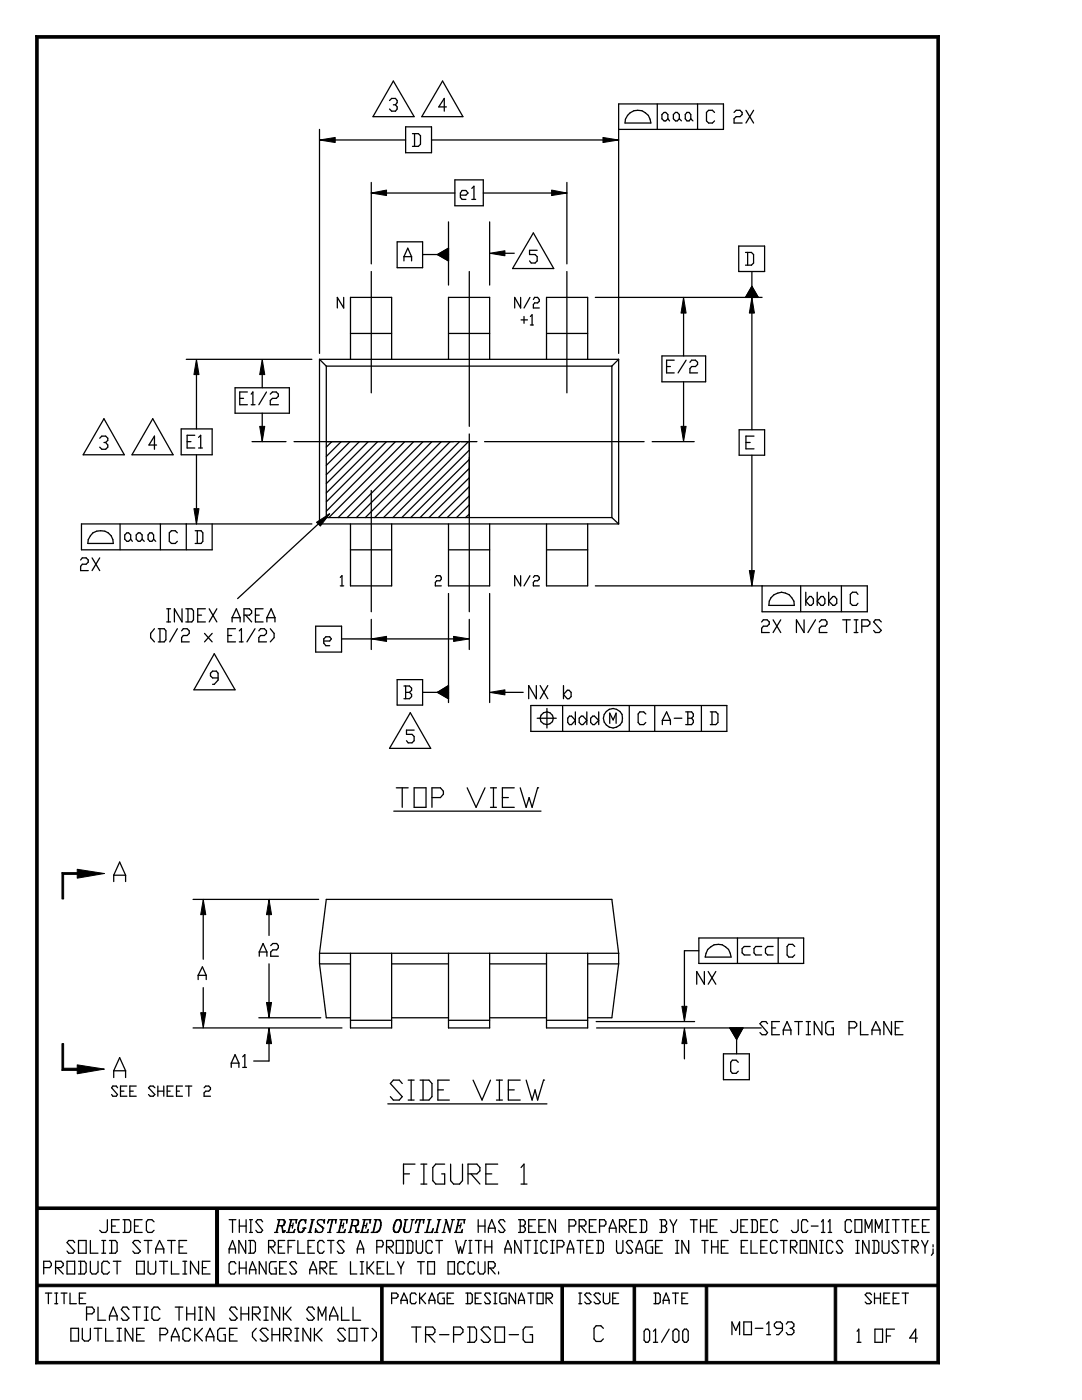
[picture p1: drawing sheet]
<svg xmlns="http://www.w3.org/2000/svg" width="216mm" height="279mm" viewBox="0 0 216 279" stroke-linecap="round" stroke-linejoin="round" font-family="sans-serif">
<g fill="none" stroke="#000" stroke-width=".25">
<path d="M78.5 16.2l4.1 7.1h-8.2zM88.3 16.2l4.1 7.1h-8.2zM63.8 27.9h17.1M63.8 25.8v44.7M74.1 36.4v16.3M74.1 38.5h16.7M77.7 20.1l.4-.5h.8l.3 .5v.4l-.3 .4M78.5 20.9h.4M78.9 20.9l.3 .4v.5l-.3 .4h-.8l-.4-.4M80.9 25.3h5.2v5.2h-5.2zM82.3 26.7h1.2l.4 .4v1.7l-.4 .4h-1.2M82.7 26.7v2.5"/>
<path d="M86.1 27.9h37.3M89.1 21.3h-1.6l1.1-1.7v2.6M90.8 35.9h5.6v5.2h-5.6zM91.9 38.9h1.1l.4-.4-.4-.5h-.8l-.3 .5v.9l.3 .4h.8M94.1 39.8h.8M94.1 37.6l.5-.4v2.6M96.4 38.5h16.7M113.1 36.4v16.3M123.4 25.8h21v-5.1h-21v49.8M125.2 23a2.58 2.58 0 0 1 2.9-.9 2.58 2.58 0 0 1 1.8 2.5h-5.2l.1-.8zM131.1 20.7v5.1M132.1 22.9l.4-.5h.3l.5 .5v.8l-.5 .4h-.3l-.4-.4z"/>
<path d="M133.3 23.7l.3 .4M134.8 22.4h.3l.5 .5v.8l-.5 .4h-.3l-.4-.4v-.8zM135.6 23.7l.4 .4M137.1 22.4h.4l.3 .5v.8l-.3 .4h-.4l-.4-.4v-.8zM137.8 23.7l.5 .4M139.2 20.7v5.1M142.6 22.4l-.4-.4h-.8l-.4 .4v1.7l.4 .5h.8l.4-.5M146.5 22.4l.4-.4h.8l.4 .4v.5l-.4 .4h-.8l-.4 .4v.9h1.6M148.8 22l1.6 2.6M150.4 22l-1.6 2.6M68.6 59.4v2.1l-1.3-2.1v2.1M74.1 54.2v24.2"/>
<path d="M79.2 48.3h5.1v5.1h-5.1zM80.6 51.2v.9M80.6 51.2l.8-1.7 .7 1.7M80.6 51.2h1.5M82.1 51.2v.9M84.3 50.8h5.2M89.5 44.3v12.6M89.5 49.5l-2.2 1.3 2.2 1.3M93.6 54.2v30.9M97.7 44.3v12.6M99.7 50.5h2.9M103.9 59.4v2.1l-1.2-2.1v2.1"/>
<path d="M105.7 59.4l-1.1 2.1M106.4 59.8l.3-.4h.6l.3 .4v.3l-.3 .4h-.6l-.3 .3v.7h1.2M106.4 46.5l4.1 7.1h-8.2zM107.2 50h-1.5v.8h1.1l.4 .4v.9l-.4 .4h-.8l-.3-.4M113.1 54.2v24.2M118.8 59.4h33.3M147.4 49.1h5.2v5.1h-5.2zM148.8 59.4l1.2-2.2 1.3 2.2M148.8 50.4h1.1l.5 .4v1.7l-.5 .4h-1.1M149.2 50.4v2.5M150 54.2v31.6M37.2 71.7h25"/>
<path d="M39.2 74.8v10.8M46.9 77.4h10.8v5.1h-10.8zM47.8 79.5h.8M49.4 78.2h-1.6v2.6h1.6M50.1 78.7l.4-.5v2.6M52.3 74.8v2.6M53.2 78.2l-1.6 2.6M53.9 78.7l.5-.5h.7l.4 .5v.4l-.4 .4h-.7l-.5 .4v.9h1.6M63.8 71.7h59.6M63.8 71.7v32.9M63.8 71.7l1.3 1.4M65.1 73.1h57"/>
<path d="M65.1 73.1v30.2M69.9 71.7v-12.3h8.2v12.3M69.9 66.5h8.2M89.5 71.7v-12.3h8.2v12.3M89.5 66.5h8.2M104 63.8h1.2M104.6 63.2v1.3M105.8 63.2l.4-.4v2.1M105.8 64.9h.6M109.1 71.7v-12.3h8.2v12.3M109.1 66.5h8.2M122.1 73.1v30.2"/>
<path d="M123.4 71.7v32.9M123.4 71.7l-1.3 1.4M132.1 71h8.7v5.2h-8.7zM133 73.2h.8M134.5 71.9h-1.5v2.5h1.5M136.4 62.5v8.5M136.4 76.2v8.9M136.9 71.9l-1.6 2.5M137.7 72.3l.3-.4h.8l.4 .4v.4l-.4 .5h-.8l-.3 .4v.8h1.5M19.9 87.5l.4-.5h.8l.4 .5v.4l-.4 .4M20.7 83.6l4.1 7.2h-8.2zM20.7 88.3h.4"/>
<path d="M21.1 88.3l.4 .5v.4l-.4 .5h-.8l-.4-.5M30.5 83.6l4 7.2h-8.2zM31.2 88.8h-1.5l1.1-1.8v2.7M36.2 85.6h6.1v5.2h-6.1zM37.3 88.1h.8M38.9 86.9h-1.6v2.5h1.6M39.2 90.8v13.8M39.6 89.4h.8M39.6 87.3l.4-.4v2.5M50.1 80.8h.8M50.3 88.1h6.8M52.3 82.5v5.6"/>
<path d="M58.7 88.1h36.5M66.2 88.1l-1.1 1.1M68.1 88.1l-3 3M69.8 88.1l-4.7 4.8M71.7 88.1l-6.6 6.6M73.5 88.1l-8.4 8.4M74.1 97.9v24.2M75.4 88.1l-10.3 10.3M77.1 88.1l-12 12.1M78.9 88.1l-13.8 13.9M80.8 88.1l-15.2 15.2M82.5 88.1l-15 15.2"/>
<path d="M84.4 88.1l-15.1 15.2M86.2 88.1l-15.1 15.2M88.1 88.1l-15.2 15.2M89.8 88.1l-15 15.2M91.7 88.1l-15.2 15.2M93.5 88.1l-15.1 15.2M93.6 89.8l-13.4 13.5M93.6 91.7l-11.6 11.6M93.6 93.5l-9.8 9.8M93.6 95.3l-8 8M93.6 97.1l-6.1 6.2M93.6 99l-4.4 4.3"/>
<path d="M93.6 86.6v35.5M96.7 88.1h31.8M130.1 88.1h8.4M147.5 85.8h5.1v5h-5.1zM148.8 88.3h.9M150 90.8v26.1M150.5 87h-1.7v2.6h1.7M16.1 111.8l.3-.5h.8l.4 .5v.4l-.4 .4h-.8l-.3 .4v.9h1.5M18.4 111.3l1.5 2.6M18.5 106.3a2.56 2.56 0 0 1 2.7-.2 2.56 2.56 0 0 1 1.4 2.4h-5.1l.1-.8zM19.9 111.3l-1.5 2.6M24 104.6v5.1"/>
<path d="M25.3 106.3h.4l.4 .5v.8l-.4 .4h-.4l-.4-.4v-.8zM26.1 107.6l.3 .4M27.6 106.3h.3l.5 .5v.8l-.5 .4h-.3l-.4-.4v-.8zM28.4 107.6l.4 .4M29.9 106.3h.4l.3 .5v.8l-.3 .4h-.4l-.4-.4v-.8zM30.6 107.6l.5 .4M32 104.6v5.1M35.4 106.3l-.4-.4h-.8l-.4 .4v1.7l.4 .5h.8l.4-.5M37.2 104.6v5.1M38.9 105.9h1.2l.4 .4v1.7l-.4 .5h-1.2M39.4 105.9v2.6M42.3 104.6v5.1h-26v-5.1h45.9"/>
<path d="M63.8 104.6h59.6M65.1 103.3h57M65.1 103.3l-1.3 1.3M65.6 102.6l-18.2 16.9M67.9 116.9h.7M67.9 115.2l.3-.3v2M69.9 104.6v12.3h8.2v-12.3M69.9 109.7h8.2M86.9 115.2l.2-.3h.7l.3 .3v.4l-.3 .3h-.7l-.2 .3v.7h1.2M89.5 104.6v12.3h8.2v-12.3M89.5 109.7h8.2M89.5 118.4v21.8"/>
<path d="M93.6 100.8l-2.5 2.5M93.6 102.6l-.7 .7M97.7 118.4v21.8M103.9 114.9v2l-1.2-2v2M105.7 114.9l-1.1 2M106.4 115.2l.3-.3h.6l.3 .3v.4l-.3 .3h-.6l-.3 .3v.7h1.2M109.1 104.6v12.3h8.2v-12.3M109.1 109.7h8.2M118.8 116.9h54.3v5.2h-21v-5.2M122.1 103.3l1.3 1.3M153.8 119.3a2.58 2.58 0 0 1 2.9-.9 2.58 2.58 0 0 1 1.8 2.4h-5.1l.1-.8zM159.8 116.9v5.2"/>
<path d="M160.8 118.2v2.6M161.5 119h.4l.4 .5v.9l-.4 .4h-.4l-.7-.8zM163.1 118.2v2.6M163.8 119h.5l.3 .5v.9l-.3 .4h-.5l-.7-.8zM165.4 118.2v2.6M166.2 119h.3l.5 .5v.9l-.5 .4h-.3l-.8-.8zM167.9 116.9v5.2M171.2 118.6l-.3-.4h-.8l-.4 .4v1.8l.4 .4h.8l.3-.4M30.8 125.5l-.7 .9v.9l.7 .8M31.6 125.5h1.2l.3 .4v1.8l-.3 .4h-1.2M31.9 125.5v2.6M33.3 121.5h.7"/>
<path d="M33.3 124.1h.7M33.6 121.5v2.6M35.4 125.5l-1.5 2.6M36.2 125.9l.4-.4h.7l.5 .4v.5l-.5 .4h-.7l-.4 .5v.8h1.6M36.3 121.5v2.6l-1.5-2.6v2.6M37.1 121.5h1.2l.3 .4v1.8l-.3 .4h-1.2M37.5 121.5v2.6M39.5 122.8h.7M40.8 126.4l1.5 1.7M41 121.5h-1.5v2.6h1.5M41.7 121.5l1.6 2.6M42.3 126.4l-1.5 1.7"/>
<path d="M42.8 130.5l4.1 7.2h-8.2zM43.3 121.5l-1.6 2.6M43.5 135.3h-1.1l-.4-.4v-.5l.4-.5h.8l.3 .5v1.3l-.7 .9h-.4M45.5 126.8h.7M46.3 123.3v.8M46.3 123.3l.9-1.8 .7 1.8M46.3 123.3h1.6M47 125.5h-1.5v2.6h1.5M47.8 128.1h.7M47.8 125.9l.4-.4v2.6M47.9 123.3v.8M48.7 122.8h1.1l.4-.5v-.4l-.4-.4h-1.1v2.6"/>
<path d="M49 122.8l1.2 1.3M50.9 125.5l-1.6 2.6M51 122.8h.7M51.6 125.9l.4-.4h.7l.5 .4v.5l-.5 .4h-.7l-.4 .5v.8h1.6M52.5 121.5h-1.5v2.6h1.5M53.3 123.3v.8M53.3 123.3h1.6M53.3 123.3l.8-1.8 .8 1.8M53.9 125.5l.8 .9v.9l-.8 .8M54.9 123.3v.8M63 125h5.2v5.1h-5.2zM64.6 127.9h1.2l.3-.4-.3-.4h-.8l-.4 .4v.9l.4 .5h.8"/>
<path d="M68.2 127.5h22.3M74.1 123.6v6M79.2 135.6h5.1v5.1h-5.1zM80.6 136.9h1.1l.4 .4v.5l-.4 .4M80.9 138.2h.8M80.9 136.9v2.5M81.7 138.2l.4 .4v.4l-.4 .4h-1.1M84.3 138.2h5.2M89.5 136.8l-2.2 1.4 2.2 1.2M93.6 123.6v6M100.8 138.2h3.6M107 136.8v2.6l-1.5-2.6v2.6"/>
<path d="M107.8 136.8l1.5 2.6M109.3 136.8l-1.5 2.6M112.4 136.8v2.6M113.2 137.8h.3l.5 .4v.8l-.5 .4h-.3l-.8-.8zM152 124.1l.3-.4h.8l.4 .4v.4l-.4 .5h-.8l-.3 .4v.8h1.5M154.3 123.7l1.5 2.5M155.8 123.7l-1.5 2.5M160.4 123.7v2.5l-1.5-2.5v2.5M162.7 123.7l-1.5 2.5M163.5 124.1l.4-.4h.8l.3 .4v.4l-.3 .5h-.8l-.4 .4v.8h1.5M168.1 123.7h1.6M168.9 123.7v2.5"/>
<path d="M170.4 123.7h.8M170.4 126.2h.8M170.9 123.7v2.5M172 125h1.1l.5-.5v-.4l-.5-.4h-1.1v2.5M175.9 124.1l-.5-.4h-.7l-.4 .4 1.6 1.7-.5 .4h-.7l-.4-.4M79.1 157.2h2.3M80.3 157.2v3.9M81.9 142.2l4 7.2h-8.2zM82.6 157.2h2.4v3.9h-2.4zM82.6 145.7h-1.5v.9h1.1l.4 .4v.8l-.4 .5h-.8l-.3-.5M86.2 159.2h1.7l.6-.7v-.6l-.6-.7h-1.7v3.9M93.2 157.2l1.8 3.9 1.8-3.9"/>
<path d="M97.9 157.2h1.2M98.5 157.2v3.9M100.2 159.2h1.2M102.6 157.2h-2.4v3.9h2.4M103.8 157.2l1.2 3.9 .6-1.9 .6 1.9 1.1-3.9M105.9 140.8h39.1v5.2h-39.1zM107.2 143.3h3.8M107.3 157.2h.1M109.1 141.4v3.9M112.3 140.8v5.2M113.6 142.9h.4l.8 .9-.8 .8h-.4l-.3-.4v-.9zM114.8 142.1v2.5"/>
<path d="M116 142.9h.3l.8 .9-.8 .8h-.3l-.4-.4v-.9zM117.1 142.1v2.5M118.3 142.9h.3l.9 .9-.9 .8h-.3l-.4-.4v-.9zM119.5 142.1v2.5M121.7 144.4v-2.1l.6 1.4 .6-1.4v2.1M125.6 140.8v5.2M128.9 142.5l-.5-.4h-.7l-.4 .4v1.7l.4 .4h.7l.5-.4M130.6 140.8v5.2M132.2 143.8v.8M132.2 143.8l.8-1.7 .8 1.7M132.2 143.8h1.6M133.8 143.8v.8"/>
<path d="M134.5 143.3h1.6M136.8 142.1h1.2l.3 .4v.4l-.3 .4M137.2 143.3h.8M137.2 142.1v2.5M138 143.3l.3 .5v.4l-.3 .4h-1.2M140 140.8v5.2M141.7 142.1h1.1l.5 .4v1.7l-.5 .4h-1.1M142.1 142.1v2.5M22.7 174.7v1.2M22.7 174.7l1.2-2.7 1.2 2.7M22.7 174.7h2.4M25.1 174.7v1.2"/>
<path d="M38.5 179.5h25.1M78.6 161.9h29.3M97.9 161.1h1.2M39.5 194.6v.9M39.5 194.6l.9-1.6 .7 1.6M39.5 194.6h1.6M40.6 182.5v8.9M40.6 197.1v5M41.1 194.6v.9M51.7 190v.8M51.7 190l.8-1.7 .8 1.7M51.7 190h1.6"/>
<path d="M53.3 190v.8M53.7 182.5v4.2M53.7 192.4v10.7M54 188.7l.4-.4h.8l.3 .4v.4l-.3 .5h-.8l-.4 .4v.8h1.5M63.8 190.2h59.6M63.8 190.2l1.3-10.7h57l1.3 10.7M63.8 192.4l1.3 10.7h4.8M63.8 192.4h6.1M63.8 190.2v2.2M69.9 190.2v14.9h8.2v-14.9M78.1 192.4h11.4M89.5 190.2v14.9h8.2v-14.9"/>
<path d="M97.7 192.4h11.4M109.1 190.2v14.9h8.2v-14.9M117.3 192.4h6.1M123.4 192.4l-1.3 10.7h-4.8M123.4 190.2v2.2M139.4 187.2h21v5.1h-21zM139.4 189.7h-2.8v11.1M140.5 193.9v2.5l-1.5-2.5v2.5M141.2 189.5a2.58 2.58 0 0 1 2.9-.9 2.58 2.58 0 0 1 1.8 2.4h-5.2zM141.3 193.9l1.5 2.5M142.8 193.9l-1.5 2.5M147.2 187.2v5.1"/>
<path d="M149.7 188.9h-1.2l-.4 .4v.9l.4 .4h1.2M152 188.9h-1.2l-.3 .4v.9l.3 .4h1.2M154.3 188.9h-1.1l-.5 .4v.9l.5 .4h1.1M155.3 187.2v5.1M158.6 188.9l-.4-.4h-.8l-.3 .4v1.7l.3 .4h.8l.4-.4M22.7 213.7v1.4M22.7 213.7l1.2-2.6 1.2 2.6M22.7 213.7h2.4M23.5 217.1l-.3-.4h-.7l-.2 .4 1.2 1.3-.3 .4h-.7l-.2-.4M24 217.8h.7M25.1 213.7v1.4M25.3 216.7h-1.3v2.1h1.3"/>
<path d="M25.9 217.8h.7M27.2 216.7h-1.3v2.1h1.3M30.9 217.1l-.3-.4h-.6l-.4 .4 1.3 1.3-.3 .4h-.6l-.4-.4M31.5 217.8h1.2M31.5 216.7v2.1M32.7 216.7v2.1M33.4 217.8h.6M34.5 216.7h-1.1v2.1h1.1M35.2 217.8h.6M36.4 216.7h-1.2v2.1h1.2M37 216.7h1.3M37.7 216.7v2.1"/>
<path d="M38.5 205.1h29.7M40.7 217.1l.4-.4h.6l.3 .4v.3l-.3 .4h-.6l-.4 .3v.7h1.3M46.1 212.2v.8M46.1 212.2l.8-1.7 .8 1.7M46.1 212.2h1.6M47.7 212.2v.8M48.4 210.9l.5-.4v2.5M48.4 213h.8M51.6 203.1h12.4M53.7 208.3v3.5h-3.1M69.9 203.6h8.2M78.1 203.1h11.4"/>
<path d="M80.3 216.2l-.6-.6h-1.2l-.6 .6 2.4 2.7-.6 .6h-1.2l-.6-.6M81.4 219.5h1.2M81.4 215.6h1.2M82 215.6v3.9M83.8 215.6h1.8l.6 .6v2.7l-.6 .6h-1.8M84.4 215.6v3.9M87.4 217.5h1.1M89.5 203.6h8.2M89.7 215.6h-2.3v3.9h2.3M94.4 215.6l1.8 3.9 1.7-3.9M97.7 203.1h11.4M99.1 219.5h1.1"/>
<path d="M99.1 215.6h1.1M99.7 215.6v3.9M101.4 217.5h1.2M103.8 215.6h-2.4v3.9h2.4M105 215.6l1.2 3.9 .6-2 .5 2 1.2-3.9M108.5 215.6h.1M109.1 203.6h8.2M119 203.9h19.6M119 205.1h32.9M136.6 208.3v3M144.4 210.3h5.1v5.2h-5.1zM145.6 205.1l1.4 2.3 1.3-2.3"/>
<path d="M147 205.1v5.2M147.3 212l-.4-.4h-.8l-.3 .4v1.8l.3 .4h.8l.4-.4M153.2 204.3l-.4-.4h-.7l-.5 .4 1.6 1.8-.4 .4h-.7l-.5-.4M154 205.1h.8M155.5 203.9h-1.5v2.6h1.5M156.3 205.6v.9M156.3 205.6l.8-1.7 .7 1.7M156.3 205.6h1.5M157.8 205.6v.9M158.6 203.9h1.5M159.3 203.9v2.6M160.9 206.5h.8"/>
<path d="M160.9 203.9h.8M161.3 203.9v2.6M164 203.9v2.6l-1.5-2.6v2.6M166.3 203.9h-1.1l-.4 .4v1.8l.4 .4h1.1v-1.4h-.4M169.4 205.1h1.1l.4-.4v-.4l-.4-.4h-1.1v2.6M171.7 203.9v2.6h1.5M174 205.6v.9M174 205.6h1.6M174 205.6l.8-1.7 .8 1.7M175.6 205.6v.9M177.9 203.9v2.6l-1.5-2.6v2.6M178.6 205.1h.8"/>
<path d="M180.2 203.9h-1.6v2.6h1.6M77.4 220.3h31.7M80.5 234.3h1.2M82.8 232.3h-2.3v4M84 232.3h1.2M84 236.3h1.2M84.6 232.3v4M88.7 232.3h-1.7l-.6 .7v2.6l.6 .7h1.7v-2h-.6M89.9 232.3v3.3l.6 .7h1.2l.6-.7v-3.3M93.4 234.3h1.8l.6-.6v-.7l-.6-.7h-1.8v4M94 234.3l1.8 2M96.9 234.3h1.2"/>
<path d="M99.3 232.3h-2.4v4h2.4M104 236.3h1.2M104 233l.6-.7v4M8.7 253h1.2l.3-.4v-.5l-.3-.4h-1.2v2.6M9.1 258.1h1.2M9.7 258.1v2.1M10.9 258.1h.6M11.1 253h1.1l.4-.4v-.5l-.4-.4h-1.1v2.6M11.3 258.1v2.1M11.4 253l1.2 1.3M12.2 258.1h1.2M12.8 258.1v2.1"/>
<path d="M13.4 251.7h1.5v2.6h-1.5zM14 258.1v2.1h1.2M14.9 248l-.3-.4h-.9l-.3 .4 1.5 1.7-.3 .4h-.9l-.3-.4M15.7 247.6h1.5v2.5h-1.5zM15.7 251.7h1.1l.4 .4v1.7l-.4 .5h-1.1M15.8 259.1h.7M16.1 251.7v2.6M17.1 258.1h-1.3v2.1h1.3M18 247.6v2.5h1.6M18 251.7v2.1l.4 .5h.7l.5-.5v-2.1M20.3 250.1h.8M20.3 247.6h.8"/>
<path d="M20.7 247.6v2.5M21.4 243.4v2.1l-.3 .5h-.8l-.4-.5M21.8 247.6h1.2l.4 .4v1.7l-.4 .4h-1.2M21.8 252.1l-.4-.4h-.7l-.4 .4v1.7l.4 .5h.7l.4-.5M22.3 244.7h.7M22.3 247.6v2.5M22.6 251.7h1.5M23.4 251.7v2.6M23.8 243.4h-1.5v2.6h1.5M24.6 243.4h1.1l.4 .4v1.7l-.4 .5h-1.1M24.9 243.4v2.6M26.8 244.7h.8"/>
<path d="M27.3 251.7h1.5v2.6h-1.5zM28 248l-.4-.4h-.8l-.3 .4 1.5 1.7-.4 .4h-.8l-.3-.4M28.4 243.4h-1.6v2.6h1.6M28.8 247.6h1.5M29.5 251.7v2.1l.5 .5h.7l.4-.5v-2.1M29.5 247.6v2.5M30.7 243.8l-.4-.4h-.8l-.3 .4v1.7l.3 .5h.8l.4-.5M31.1 249.3h1.6M31.1 249.3v.8M31.1 249.3l.7-1.7 .9 1.7M31.8 251.7h1.6M32.7 249.3v.8"/>
<path d="M32.7 251.7v2.6M33.4 247.6h1.6M34.2 251.7v2.6h1.5M34.2 247.6v2.5M35.7 248.8h.8M36.5 254.3h.8M36.5 251.7h.8M36.9 251.7v2.6M37.3 247.6h-1.6v2.5h1.6M39.6 251.7v2.6l-1.6-2.6v2.6M40.4 253h.7M41.9 251.7h-1.5v2.6h1.5"/>
<path d="M45.7 249.3v.8M45.7 249.3l.7-1.7 .6 1.7M45.7 249.3h1.3M45.7 243.4h1.4M46.4 243.4v2.6M47 249.3v.8M47.1 252.2l-.4-.4h-.6l-.4 .4v1.6l.4 .5h.6l.4-.5M47.8 243.4v2.6M47.8 251.8v2.5M47.8 244.7h1.3M47.8 253.1h1.3M49 247.6v2.5l-1.3-2.5v2.5"/>
<path d="M49.1 243.4v2.6M49.1 251.8v2.5M49.6 247.6h1l.4 .4v1.7l-.4 .4h-1M49.8 243.4h.6M49.8 246h.6M49.8 253.4v.9M49.8 253.4l.6-1.6 .7 1.6M49.8 253.4h1.3M50 247.6v2.5M50 243.4v2.6M51.1 253.4v.9M52.4 243.8l-.3-.4h-.7l-.3 .4 1.3 1.7-.3 .5h-.7l-.3-.5"/>
<path d="M53.1 251.8v2.5l-1.4-2.5v2.5M53.6 248.8h.9l.4-.4v-.4l-.4-.4h-.9v2.5M53.9 248.8l1 1.3M54.8 246h.7M55.1 251.8h-1l-.3 .4v1.6l.3 .5h1v-1.2h-.3M55.4 243.4h1.1M55.5 244.6h.1M55.5 244.6h.9M55.5 248.8h.7M55.7 243.4l-.6 2.6M55.8 253.1h.7M55.8 243.4l-.6 2.6"/>
<path d="M56 244.6l.3 .3M56.3 244.9l.1 1 .2 .1 .1-.3M56.3 244.9l.3 1 .1-.2M56.4 244.6h.1M56.5 243.4l.2 .1 .2 .5-.3 .5-.2 .1M56.5 243.4a.74 .74 0 0 1-.1 1.2M56.7 245.6h.1M56.7 245.7h.1M56.7 245.6v.1M56.8 247.6h-1.3v2.5h1.3M57.1 246h1.5l.2-.6-.3 .6M57.1 251.8h-1.3v2.5h1.3"/>
<path d="M57.5 248.8h.7M57.7 243.4h1.5l-.1 .7v-.7M57.8 244.6h.6M58.1 243.4l-.6 2.6M58.2 243.4l-.6 2.6M58.5 246h.1M58.5 244.1l-.2 1M58.8 247.6h-1.3v2.5M59.1 243.4h.1M59.2 252.2l-.4-.4h-.6l-.4 .4 1.4 1.6-.4 .5h-.6l-.4-.5M59.4 247.6v2.5h1.4M59.9 246h.1"/>
<path d="M59.9 246h.2M60.3 243.4a1.8 1.8 0 0 0-.8 2.3l.4 .3M60.3 243.4h.3l.3 .3M60.3 243.4a2.19 2.19 0 0 0-.6 2.5l.2 .1M60.4 245.1h.6M60.7 245.1h.1M60.7 245.1l-.6 .9M60.8 245.1h.1M60.8 245.1l-.2 .5-.5 .4M61 243.4v.7l-.1-.4zM61.5 248.8h.6M61.5 246h.6"/>
<path d="M61.8 253.4h1.4M61.8 253.4v.9M61.8 253.4l.7-1.6 .7 1.6M62.1 243.4h.6M62.3 243.4l-.6 2.6M62.5 243.4l-.6 2.6M62.7 247.6h-1.2v2.5h1.2M63 245.2l.2 .5h-.2l-.1 .3zM63.2 245.7h.1M63.2 253.4v.9M63.3 244l.1 .3 1 .8M63.3 244l1 .9 .1 .2"/>
<path d="M63.8 253.1h1.1l.3-.5v-.4l-.3-.4h-1.1v2.5M64.2 253.1l1 1.2M64.4 245.1h.1M64.4 245.1a.64 .64 0 0 1-.5 .9l-.7-.1v-.2M64.6 243.7a.71 .71 0 0 0-.7-.3 .71 .71 0 0 0-.6 .6M64.7 248l-.4-.4h-.5l-.4 .4v1.7l.4 .4h.5l.4-.4M64.8 243.4l-.1 .7-.1-.4zM65.4 247.6h1.2M65.4 246h.6M65.7 243.4l-.3 .7 .2-.7h1.5l-.1 .7v-.7M65.9 253.1h.6M66 247.6v2.5"/>
<path d="M66.3 243.4l-.6 2.6M66.4 243.4l-.6 2.6M67 243.4h.1M67.2 246h1.5l.2-.6-.3 .6M67.2 251.8h-1.3v2.5h1.3M67.8 243.4h1.5l-.1 .7v-.7M67.9 244.6h.6M68.2 243.4l-.6 2.6M68.6 246h.1M68.6 244.1l-.2 1M68.7 248l-.4-.4h-.7l-.3 .4 1.4 1.7-.4 .4h-.7l-.3-.4M69.2 243.4h.1"/>
<path d="M69.5 246h.7M69.9 251.8v2.5h1.3M70.1 243.4h1M70.2 244.6h.1M70.2 244.6h.8M70.4 243.4l-.6 2.6M70.7 244.6l.3 .3M71 244.9v1l.4 .1 .1-.3M71 244.9l.1 .8 .2 .2 .2-.2M71 244.6h.1M71.1 243.4l.4 .1v.3a.64 .64 0 0 1-.5 .8M71.1 243.4l.3 .1 .1 .3a.67 .67 0 0 1-.5 .8"/>
<path d="M71.3 249.3h1.3M71.3 249.3v.8M71.3 249.3l.6-1.7 .7 1.7M71.5 245.6h.1M71.5 245.7h.1M71.5 245.6v.1M71.9 246h1.4l.2-.6-.3 .6M71.9 254.3h.7M71.9 251.8h.7M72.2 251.8v2.5M72.4 243.4h1.5l-.1 .7v-.7M72.6 249.3v.8"/>
<path d="M72.6 244.6h.6M72.7 243.4l-.6 2.6M72.8 243.4l-.6 2.6M73.2 246h.1M73.2 253.1h.4M73.2 251.8v2.5M73.2 244.1l-.2 1M73.6 253.1l1 1.2M73.8 243.4h.1M74.1 246h.1M74.1 246h.9M74.6 251.8l-1 1.3"/>
<path d="M74.7 243.4h.9M75 246h.1M75 243.4l-.6 2.6M75.1 243.4l-.6 2.6M75.2 248.8h1l.3-.4v-.4l-.3-.4h-1v2.5M75.3 253.1h.6M75.6 243.4l.3 .1a2.06 2.06 0 0 1-.5 2.4l-.4 .1M75.6 243.4a1.7 1.7 0 0 1-.6 2.6M76.6 251.8h-1.3v2.5h1.3M77.1 248.8h1l.4-.4v-.4l-.4-.4h-1v2.5M77.3 251.8v2.5h1.4M77.5 248.8l1 1.3"/>
<path d="M78.1 259.1h1l.3-.4v-.3l-.3-.3h-1v2.1M78.9 246h.1M78.9 246h.3M79.1 247.6h1.3v2.5h-1.3zM79.3 251.8l.7 1.3M79.4 243.4a1.51 1.51 0 0 0-.9 1.6 .71 .71 0 0 0 .4 1M79.4 243.4h.3M79.4 243.4a1.93 1.93 0 0 0-.7 2.3l.2 .3M79.7 243.4h.1M79.7 243.4a1.1 1.1 0 0 1 .1 1.5 1.19 1.19 0 0 1-.6 1.1M79.7 243.4a1.21 1.21 0 0 1 .1 1.8l-.3 .7-.3 .1M80 253.1v1.2"/>
<path d="M80 259.5v.7M80 259.5l.6-1.4 .7 1.4M80 259.5h1.3M80.6 251.8l-.6 1.3M80.7 243.4h.7M80.9 246h.1M80.9 243.4l-.4 1.8v.4l.4 .4M81 243.4a4 4 0 0 0-.2 2.5l.1 .1M81.1 247.6h.9l.4 .4v1.7l-.4 .4h-.9M81.3 259.5v.7M81.4 247.6v2.5M82 243.4h.6"/>
<path d="M82.3 243.4h.1M82.3 243.4l-.3 1.8a.76 .76 0 0 1-1.1 .8M82.9 246h.7M83.1 247.6v2.1l.3 .4h.6l.3-.4v-2.1M83.1 258.4l-.3-.3h-.7l-.2 .3v1.4l.2 .4h.7l.3-.4M83.2 243.4l-.3 .7 .2-.7h1.5l-.1 .7v-.7M83.3 251.8h1.4M83.7 259.1h.3M83.7 258.1v2.1M83.8 243.4l-.6 2.6M83.9 243.4l-.6 2.6M84 251.8v2.5"/>
<path d="M84 259.1l.9 1.1M84.5 243.4h.1M84.8 246h1.5l.1-.8-.3 .8M84.9 258.1l-.9 1M85.3 243.4h.7M85.3 251.8h1.4v2.5h-1.4zM85.6 259.5h1.2M85.6 259.5v.7M85.6 259.5l.6-1.4 .6 1.4M85.7 243.4l-.6 2.6M85.8 243.4l-.6 2.6M86.1 246h.1"/>
<path d="M86.3 248l-.3-.4h-.7l-.3 .4v1.7l.3 .4h.7l.3-.4M86.7 246h.7M86.8 259.5v.7M87 247.6h1.3M87.3 243.4h.7M87.6 247.6v2.5M87.6 243.4l-.6 2.6M87.7 243.4l-.6 2.6M88.2 246h.6M88.6 258.1h-.9l-.3 .3v1.4l.3 .4h.9v-1.1h-.3M88.8 243.4h.3M89.1 243.4l-.6 2.6"/>
<path d="M89.1 243.4l.6 2.2M89.2 259.1h.7M89.4 251.8h1.3v2.5h-1.3zM90.1 243.4h.6M90.3 243.4l-.6 2.6-.6-2.2M90.5 258.1h-1.3v2.1h1.3M90.7 246h1.4l.2-.6-.3 .6M90.9 247.6l.6 2.5 .4-1.3 .3 1.3 .7-2.5M91.3 243.4h1.4l-.1 .7v-.7M91.4 244.6h.5M91.5 243.4l-.6 2.6M91.6 243.4l-.6 2.6"/>
<path d="M92 246h.1M92 244.1l-.2 1M92.6 243.4h.1M92.7 252.2l-.3-.4h-.7l-.3 .4v1.6l.3 .5h.7l.3-.5M92.9 247.6h.1M93 258.1h.9l.3 .3v1.4l-.3 .4h-.9M93.3 258.1v2.1M93.6 250.1h.5M93.6 247.6h.5M93.8 247.6v2.5M94.7 252.2l-.3-.4h-.7l-.3 .4v1.6l.3 .5h.7l.3-.5M94.8 247.6h1.3"/>
<path d="M94.8 259.1h.6M95.4 251.8v2l.4 .5h.6l.4-.5v-2M95.4 244.7h1.4M95.4 243.4v2.6M95.5 247.6v2.5M96 258.1h-1.2v2.1h1.2M96.8 248.8h1.3M96.8 243.4v2.6M96.8 247.6v2.5M97.5 245.1v.9M97.5 253.1h1l.3-.5v-.4l-.3-.4h-1v2.5M97.5 245.1l.6-1.7 .7 1.7"/>
<path d="M97.5 245.1h1.3M97.8 253.1l1 1.2M97.9 258.4l-.3-.3h-.7l-.2 .3 1.2 1.4-.3 .4h-.7l-.2-.4M98.1 247.6v2.5M98.6 258.1h.5M98.8 245.1v.9M98.8 258.1v2.1M99.5 253.8v.5M100.8 249.3h1.2M100.8 249.3v.8M100.8 249.3l.5-1.7 .7 1.7M100.8 243.8l-.4-.4h-.6l-.3 .4 1.3 1.7-.4 .5h-.6l-.3-.5"/>
<path d="M101 258.1h-.9l-.4 .3v1.4l.4 .4h.9v-1.1h-.3M102 249.3v.8M102.9 258.1v2.1l-1.3-2.1v2.1M103.5 243.4h1l.3 .4v.5l-.3 .4M103.5 259.5h1.1M103.5 259.5v.7M103.5 259.5l.6-1.4 .5 1.4M103.8 244.7h.7M103.8 243.4v2.6M104 247.6v2.5l-1.3-2.5v2.5M104.5 244.7l.3 .4v.4l-.3 .5h-1M104.6 247.6h1.3"/>
<path d="M104.6 259.5v.7M105.3 247.6v2.5M105.3 258.1h1.2M105.5 244.7h.7M105.9 258.1v2.1M106.6 250.1h.7M106.6 247.6h.7M106.8 243.4h-1.3v2.6h1.3M106.9 247.6v2.5M107.2 258.1h1.2v2.1h-1.2zM107.5 244.7h.7M108.9 243.4h-1.4v2.6h1.4"/>
<path d="M109 259.1h.9l.3-.4v-.3l-.3-.3h-.9v2.1M109.2 248l-.3-.4h-.6l-.4 .4v1.7l.4 .4h.6l.3-.4M109.3 259.1l.9 1.1M109.9 250.1h.7M109.9 247.6h.7M110.2 247.6v2.5M110.8 243.4v2.6l-1.2-2.6v2.6M111.2 248.8h1l.3-.4v-.4l-.3-.4h-1v2.5M113.2 249.3h1.3M113.2 249.3v.8M113.2 249.3l.6-1.7 .7 1.7M113.5 244.7h1.1l.3-.4v-.5l-.3-.4h-1.1v2.6"/>
<path d="M114.5 249.3v.8M115.1 247.6h1.3M115.5 258.1h.6M115.6 244.7h1l.3-.4v-.5l-.3-.4h-1v2.6M115.7 258.1v2.1M115.8 247.6v2.5M115.9 244.7l1 1.3M117.1 248.8h.7M117.6 244.7h.7M117.9 258.4l-.3-.3h-.6l-.3 .3 1.2 1.4-.3 .4h-.6l-.3-.4M118.4 247.6h-1.3v2.5h1.3M119 243.4h-1.4v2.6h1.4"/>
<path d="M119 247.6h1.1l.3 .4v1.7l-.3 .4h-1.1M119.4 247.6v2.5M119.6 244.7h1l.3-.4v-.5l-.3-.4h-1v2.6M119.8 258.4l-.3-.3h-.6l-.4 .3 1.3 1.4-.3 .4h-.6l-.4-.4M120.4 258.1v1.7l.3 .4h.6l.4-.4v-1.7M121.6 245.1h1.3M121.6 245.1v.9M121.6 245.1l.7-1.7 .6 1.7M122.3 259.1h.6M122.9 245.1v.9M123 247.6v2.1l.3 .4h.7l.3-.4v-2.1M123.4 258.1h-1.1v2.1h1.1"/>
<path d="M123.6 244.7h1l.4-.4v-.5l-.4-.4h-1v2.6M124 244.7l1 1.3M125.6 244.7h.7M126.2 248l-.3-.4h-.6l-.3 .4 1.2 1.7-.3 .4h-.6l-.3-.4M126.9 249.3h1.3M126.9 249.3v.8M126.9 249.3l.7-1.7 .6 1.7M127 243.4h-1.4v2.6h1.4M127.7 243.4h1l.3 .4v1.7l-.3 .5h-1M128 243.4v2.6M128.2 249.3v.8M130.2 247.6h-1l-.3 .4v1.7l.3 .4h1v-1.3h-.3"/>
<path d="M130.5 258.1h.9l.3 .3v1.4l-.3 .4h-.9M130.8 248.8h.7M130.8 258.1v2.1M131.7 243.4h1l.3 .4v.5l-.3 .4M132 244.7h.7M132 243.4v2.6M132.2 247.6h-1.4v2.5h1.4M132.3 259.5h1.2M132.3 259.5v.7M132.3 259.5l.6-1.4 .6 1.4M132.7 244.7l.3 .4v.4l-.3 .5h-1M133.5 259.5v.7"/>
<path d="M133.7 243.4l.7 1.3M134.2 258.1h1.2M134.4 244.7v1.3M134.8 250.1h.7M134.8 247.6h.7M134.8 258.1v2.1M135 243.4l-.6 1.3M135.1 247.6v2.5M136.1 259.1h.6M137.2 258.1h-1.1v2.1h1.1M137.4 247.6v2.5l-1.3-2.5v2.5M137.8 243.4h1.3"/>
<path d="M138.4 243.4v2.6M139.8 244.7h1.3M139.8 243.4v2.6M140 247.6h1.3M140.6 247.6v2.5M141.1 243.4v2.6M141.7 244.7h.7M142 248.8h1.3M142 247.6v2.5M143.1 243.4h-1.4v2.6h1.4M143.3 247.6v2.5M143.9 248.8h.7"/>
<path d="M145.3 247.6h-1.4v2.5h1.4M147.2 243.4v2.1l-.4 .5h-.7l-.3-.5M147.8 244.7h.7M147.9 248.8h.6M149.2 247.6h-1.3v2.5h1.3M149.2 243.4h-1.4v2.6h1.4M149.9 247.6v2.5h1.2M149.9 243.4h.9l.3 .4v1.7l-.3 .5h-.9M150.1 243.4v2.6M151.8 248.8h.7M151.8 244.7h.7M153.1 247.6h-1.3v2.5h1.3"/>
<path d="M153.2 243.4h-1.4v2.6h1.4M155.1 248l-.3-.4h-.7l-.3 .4v1.7l.3 .4h.7l.3-.4M155.2 243.8l-.3-.4h-.7l-.4 .4v1.7l.4 .5h.7l.3-.5M155.7 247.6h1.4M156.4 247.6v2.5M157.7 248.8h1l.3-.4v-.4l-.3-.4h-1v2.5M158 248.8l1 1.3M159.3 243.4v2.1l-.4 .5h-.7l-.3-.5M159.7 247.6h1.3v2.5h-1.3zM161.2 243.8l-.3-.4h-.7l-.3 .4v1.7l.3 .5h.7l.3-.5M161.9 244.7h1.3M162.9 247.6v2.5l-1.3-2.5v2.5"/>
<path d="M163.6 250.1h.7M163.6 247.6h.7M163.9 247.6v2.5M163.9 246h.7M163.9 243.8l.4-.4v2.6M165.3 246h.6M165.3 243.8l.3-.4v2.6M166.2 248l-.3-.4h-.7l-.3 .4v1.7l.3 .4h.7l.3-.4M168.1 248l-.3-.4h-.6l-.3 .4 1.2 1.7-.3 .4h-.6l-.3-.4M169.9 243.8l-.2-.4h-.7l-.3 .4v1.7l.3 .5h.7l.2-.5M170.6 243.4h1.4v2.6h-1.4zM170.8 250.1h.6"/>
<path d="M170.8 247.6h.6M171.1 247.6v2.5M172.6 246v-2.6l.7 1.7 .7-1.7v2.6M173.4 247.6v2.5l-1.3-2.5v2.5M173.9 258.4l-.3-.3h-.6l-.4 .3 1.3 1.4-.3 .4h-.6l-.4-.4M174.1 247.6h.9l.3 .4v1.7l-.3 .4h-.9M174.4 247.6v2.5M174.5 259.1h1.2M174.5 258.1v2.1M174.7 246v-2.6l.6 1.7 .7-1.7v2.6M175.7 258.1v2.1M176 247.6v2.1l.4 .4h.6l.4-.4v-2.1"/>
<path d="M176.4 259.1h.6M176.7 243.4h.7M176.7 246h.7M177 243.4v2.6M177.5 258.1h-1.1v2.1h1.1M178.1 243.4h1.3M178.2 259.1h.6M178.7 243.4v2.6M179.3 248l-.3-.4h-.7l-.3 .4 1.3 1.7-.3 .4h-.7l-.3-.4M179.4 258.1h-1.2v2.1h1.2M179.9 247.6h1.4M180 243.4h1.4"/>
<path d="M180 258.1h1.3M180.6 247.6v2.5M180.7 243.4v2.6M180.7 258.1v2.1M181.9 248.8h1l.3-.4v-.4l-.3-.4h-1v2.5M182 244.7h.7M182.3 248.8l.9 1.3M183.4 243.4h-1.4v2.6h1.4M183.9 247.6l.7 1.2M184.1 244.7h.6M184.6 248.8v1.3M185.2 247.6l-.6 1.2"/>
<path d="M185.4 243.4h-1.3v2.6h1.3M186.2 248.4v.4M186.2 249.3v.8l-.4 .4M10.9 260.2h.6M14.1 265.1h1.6v2.5h-1.6zM16.4 265.1v2.1l.4 .4h.8l.4-.4v-2.1M17.3 262.2h1.1l.4-.4v-.4l-.4-.5h-1.1v2.6M18.8 265.1h1.5M19.6 260.9v2.6h1.5M19.6 265.1v2.5M21.1 265.1v2.5h1.5M21.8 262.6v.9"/>
<path d="M21.8 262.6l.8-1.7 .8 1.7M21.8 262.6h1.6M23.4 262.6v.9M23.4 265.1h.8M23.4 267.6h.8M23.8 265.1v2.5M25.7 261.4l-.4-.5h-.7l-.4 .5 1.5 1.7-.4 .4h-.7l-.4-.4M26.5 260.9h1.5M26.5 265.1v2.5l-1.5-2.5v2.5M27.3 266.4h.7M27.3 260.9v2.6M28.8 265.1h-1.5v2.5h1.5"/>
<path d="M28.8 260.9h.7M28.8 263.5h.7M29.2 260.9v2.6M31.9 266.4h1.1l.4-.5v-.4l-.4-.4h-1.1v2.5M31.9 261.4l-.4-.5h-.8l-.4 .5v1.7l.4 .4h.8l.4-.4M34.2 266.8v.8M34.2 266.8l.8-1.7 .7 1.7M34.2 266.8h1.5M35 260.9h1.5M35.7 260.9v2.6M35.7 266.8v.8M37.3 262.2h1.6"/>
<path d="M37.3 260.9v2.6M38 265.5l-.3-.4h-.8l-.4 .4v1.7l.4 .4h.8l.3-.4M38.9 266.4h.3M38.9 260.9v2.6M38.9 265.1v2.5M39.2 266.4l1.2 1.2M39.6 260.9h.8M39.6 263.5h.8M40 260.9v2.6M40.4 265.1l-1.2 1.3M41.1 266.8v.8M41.1 266.8h1.6"/>
<path d="M41.1 266.8l.8-1.7 .8 1.7M42.7 260.9v2.6l-1.6-2.6v2.6M42.7 266.8v.8M45 265.1h-1.1l-.5 .4v1.7l.5 .4h1.1v-1.2h-.4M45.8 266.4h.8M47.3 261.4l-.4-.5h-.8l-.3 .5 1.5 1.7-.4 .4h-.8l-.3-.4M47.3 265.1h-1.5v2.5h1.5M48.1 262.2h1.5M48.1 260.9v2.6M49.6 260.9v2.6M50.4 262.2h1.2l.3-.4v-.4l-.3-.5h-1.2v2.6M50.8 262.2l1.1 1.3"/>
<path d="M51.1 265.1l-.7 .8v.9l.7 .8M52.7 260.9h.8M52.7 263.5h.8M53.1 260.9v2.6M53.5 265.5l-.4-.4h-.8l-.4 .4 1.6 1.7-.4 .4h-.8l-.4-.4M54.3 266.4h1.5M54.3 265.1v2.5M55.8 260.9v2.6l-1.5-2.6v2.6M55.8 265.1v2.5M56.6 266.4h1.1l.4-.5v-.4l-.4-.4h-1.1v2.5M56.6 262.2h.4M56.6 260.9v2.6"/>
<path d="M57 262.2l1.1 1.3M57 266.4l1.1 1.2M58.1 260.9l-1.1 1.3M58.8 265.1h.8M58.8 267.6h.8M59.3 265.1v2.5M62 265.1v2.5l-1.5-2.5v2.5M62.7 266.4h.4M62.7 261.4l-.4-.5h-.7l-.4 .5 1.5 1.7-.4 .4h-.7l-.4-.4M62.7 265.1v2.5M63.1 266.4l1.2 1.2M63.5 263.5v-2.6l.8 1.7 .7-1.7v2.6"/>
<path d="M64.3 265.1l-1.2 1.3M65.8 262.6h1.6M65.8 262.6v.9M65.8 262.6l.7-1.7 .9 1.7M67.4 262.6v.9M68.2 260.9v2.6h1.5M68.9 265.5l-.4-.4h-.8l-.3 .4 1.5 1.7-.4 .4h-.8l-.3-.4M69.7 265.1h1.5v2.5h-1.5zM70.4 260.9v2.6h1.6M72 265.1h1.5M72.7 265.1v2.5M74.3 265.1l.8 .8v.9l-.8 .8"/>
<path d="M82.1 264.8h1.9M83.1 264.8v3.1M84.9 266.4h1.5l.4-.5v-.6l-.4-.5h-1.5v3.1M85.4 266.4l1.4 1.5M87.7 266.4h1.9M90.5 266.4h1.4l.5-.5v-.6l-.5-.5h-1.4v3.1M93.3 264.8h1.4l.4 .5v2.1l-.4 .5h-1.4M93.7 264.8v3.1M97.9 265.3l-.4-.5h-1l-.5 .5 1.9 2.1-.4 .5h-1l-.5-.5M98.6 260.2h.5M98.8 264.8h1.9v3.1h-1.9zM101.6 266.4h1.9"/>
<path d="M106.3 264.8h-1.5l-.4 .5v2.1l.4 .5h1.5v-1.5h-.6M115.5 260.2h.6M120.4 265.1l-.5-.5h-.9l-.5 .5v2.1l.5 .5h.9l.5-.5M128.9 265.3h.4l.3 .4v1.8l-.3 .4h-.4l-.4-.4v-1.8zM130.4 265.7l.4-.4v2.6M130.4 267.9h.8M133.5 265.3l-1.5 2.6M134.7 265.3h.3l.5 .4v1.8l-.5 .4h-.3l-.4-.4v-1.8zM136.6 265.3h.4l.3 .4v1.8l-.3 .4h-.4l-.4-.4v-1.8zM146 266.4v-2.6l.8 1.7 .8-1.7v2.6M148.4 263.8h1.5v2.6h-1.5zM150.7 265.1h1.5"/>
<path d="M153 266.4h.8M153 264.2l.4-.4v2.6M156.1 265.1h-1.2l-.4-.4v-.5l.4-.4h.8l.4 .4v1.3l-.7 .9h-.5M156.9 264.2l.3-.4h.8l.4 .4v.5l-.4 .4M157.6 265.1h.4M158 265.1l.4 .4v.4l-.4 .5h-.8l-.3-.5M171 267.9h.8M171 265.7l.4-.4v2.6M174.6 265.3h1.5v2.6h-1.5zM176.9 266.6h.8M178.5 265.3h-1.6v2.6M183 267h-1.5l1.2-1.7v2.6"/>
<circle cx="109.1" cy="143.3" r="1.28"/>
<circle cx="122.3" cy="143.3" r="1.94"/>
</g>
<g fill="#000" stroke="#000" stroke-width=".2">
<path d="M7.1 7.1h180.4l-.6 .5h-179.3z" fill-rule="evenodd"/>
<path d="M186.9 7.6l.6-.5v265.1l-.6-.5z" fill-rule="evenodd"/>
<path d="M63.8 27.9l3.1-.5v1z" fill-rule="evenodd"/>
<path d="M74.1 38.5l3-.6v1.1z" fill-rule="evenodd"/>
<path d="M110.1 37.9l3 .6-3 .5z" fill-rule="evenodd"/>
<path d="M120.3 27.4l3.1 .5-3.1 .5z" fill-rule="evenodd"/>
<path d="M87.3 50.8l2.2-1.3v2.6z" fill-rule="evenodd"/>
<path d="M97.7 50.5l3.1-.5v1.1z" fill-rule="evenodd"/>
<path d="M150 57.2l1.3 2.2h-2.5z" fill-rule="evenodd"/>
<path d="M39.2 71.7l.5 3.1h-1z" fill-rule="evenodd"/>
<path d="M52.3 71.7l.5 3.1h-1z" fill-rule="evenodd"/>
<path d="M136.4 59.4l.5 3.1h-1z" fill-rule="evenodd"/>
<path d="M150 59.4l.5 3.1h-1z" fill-rule="evenodd"/>
<path d="M51.8 85.1h1l-.5 3z" fill-rule="evenodd"/>
<path d="M135.9 85.1h1l-.5 3z" fill-rule="evenodd"/>
<path d="M38.7 101.5h1l-.5 3.1z" fill-rule="evenodd"/>
<path d="M63.2 104.2l2.6-1.7-1.9 2.5z" fill-rule="evenodd"/>
<path d="M149.5 113.9h1l-.5 3z" fill-rule="evenodd"/>
<path d="M74.1 127.5l3-.5v1z" fill-rule="evenodd"/>
<path d="M87.3 138.2l2.2-1.4v2.6z" fill-rule="evenodd"/>
<path d="M90.5 127l3.1 .5-3.1 .5z" fill-rule="evenodd"/>
<path d="M97.7 138.2l3.1-.5v1z" fill-rule="evenodd"/>
<path d="M12.4 174.2l.3 .3v4.9h-.3z" fill-rule="evenodd"/>
<path d="M12.4 174.2h3.2v.3h-2.9z" fill-rule="evenodd"/>
<path d="M15.4 173.5l5.4 .8-5.4 1z" fill-rule="evenodd"/>
<path d="M40.6 179.5l.5 3h-1.1z" fill-rule="evenodd"/>
<path d="M53.7 179.5l.5 3h-1z" fill-rule="evenodd"/>
<path d="M12.4 208.3h.3v4.9l-.3 .4z" fill-rule="evenodd"/>
<path d="M12.7 213.2h2.9v.4h-3.2z" fill-rule="evenodd"/>
<path d="M15.4 212.5l5.4 .9-5.4 .9z" fill-rule="evenodd"/>
<path d="M40 202.1h1.1l-.5 3z" fill-rule="evenodd"/>
<path d="M53.7 205.1l.5 3.2h-1z" fill-rule="evenodd"/>
<path d="M53.2 200.1h1l-.5 3z" fill-rule="evenodd"/>
<path d="M136.6 205.1l.5 3.2h-1z" fill-rule="evenodd"/>
<path d="M136.1 200.8h1l-.5 3.1z" fill-rule="evenodd"/>
<path d="M145.6 205.1h2.7l-1.3 2.3z" fill-rule="evenodd"/>
<path d="M7.4 256.3h179.8v.5h-179.8z" fill-rule="evenodd"/>
<path d="M7.4 240.9h179.8v.5h-179.8z" fill-rule="evenodd"/>
<path d="M43 241.1h.6v15.4h-.6z" fill-rule="evenodd"/>
<path d="M75.9 256.5h.6v15.4h-.6z" fill-rule="evenodd"/>
<path d="M111.9 256.5h.5v15.4h-.5z" fill-rule="evenodd"/>
<path d="M126.3 256.5h.5v15.4h-.5z" fill-rule="evenodd"/>
<path d="M140.7 256.5h.5v15.4h-.5z" fill-rule="evenodd"/>
<path d="M166.5 256.5h.5v15.4h-.5z" fill-rule="evenodd"/>
<path d="M7.1 7.1l.5 .5v264.1l-.5 .5z" fill-rule="evenodd"/>
<path d="M7.1 272.2l.5-.5h179.3l.6 .5z" fill-rule="evenodd"/>
</g>
</svg>
